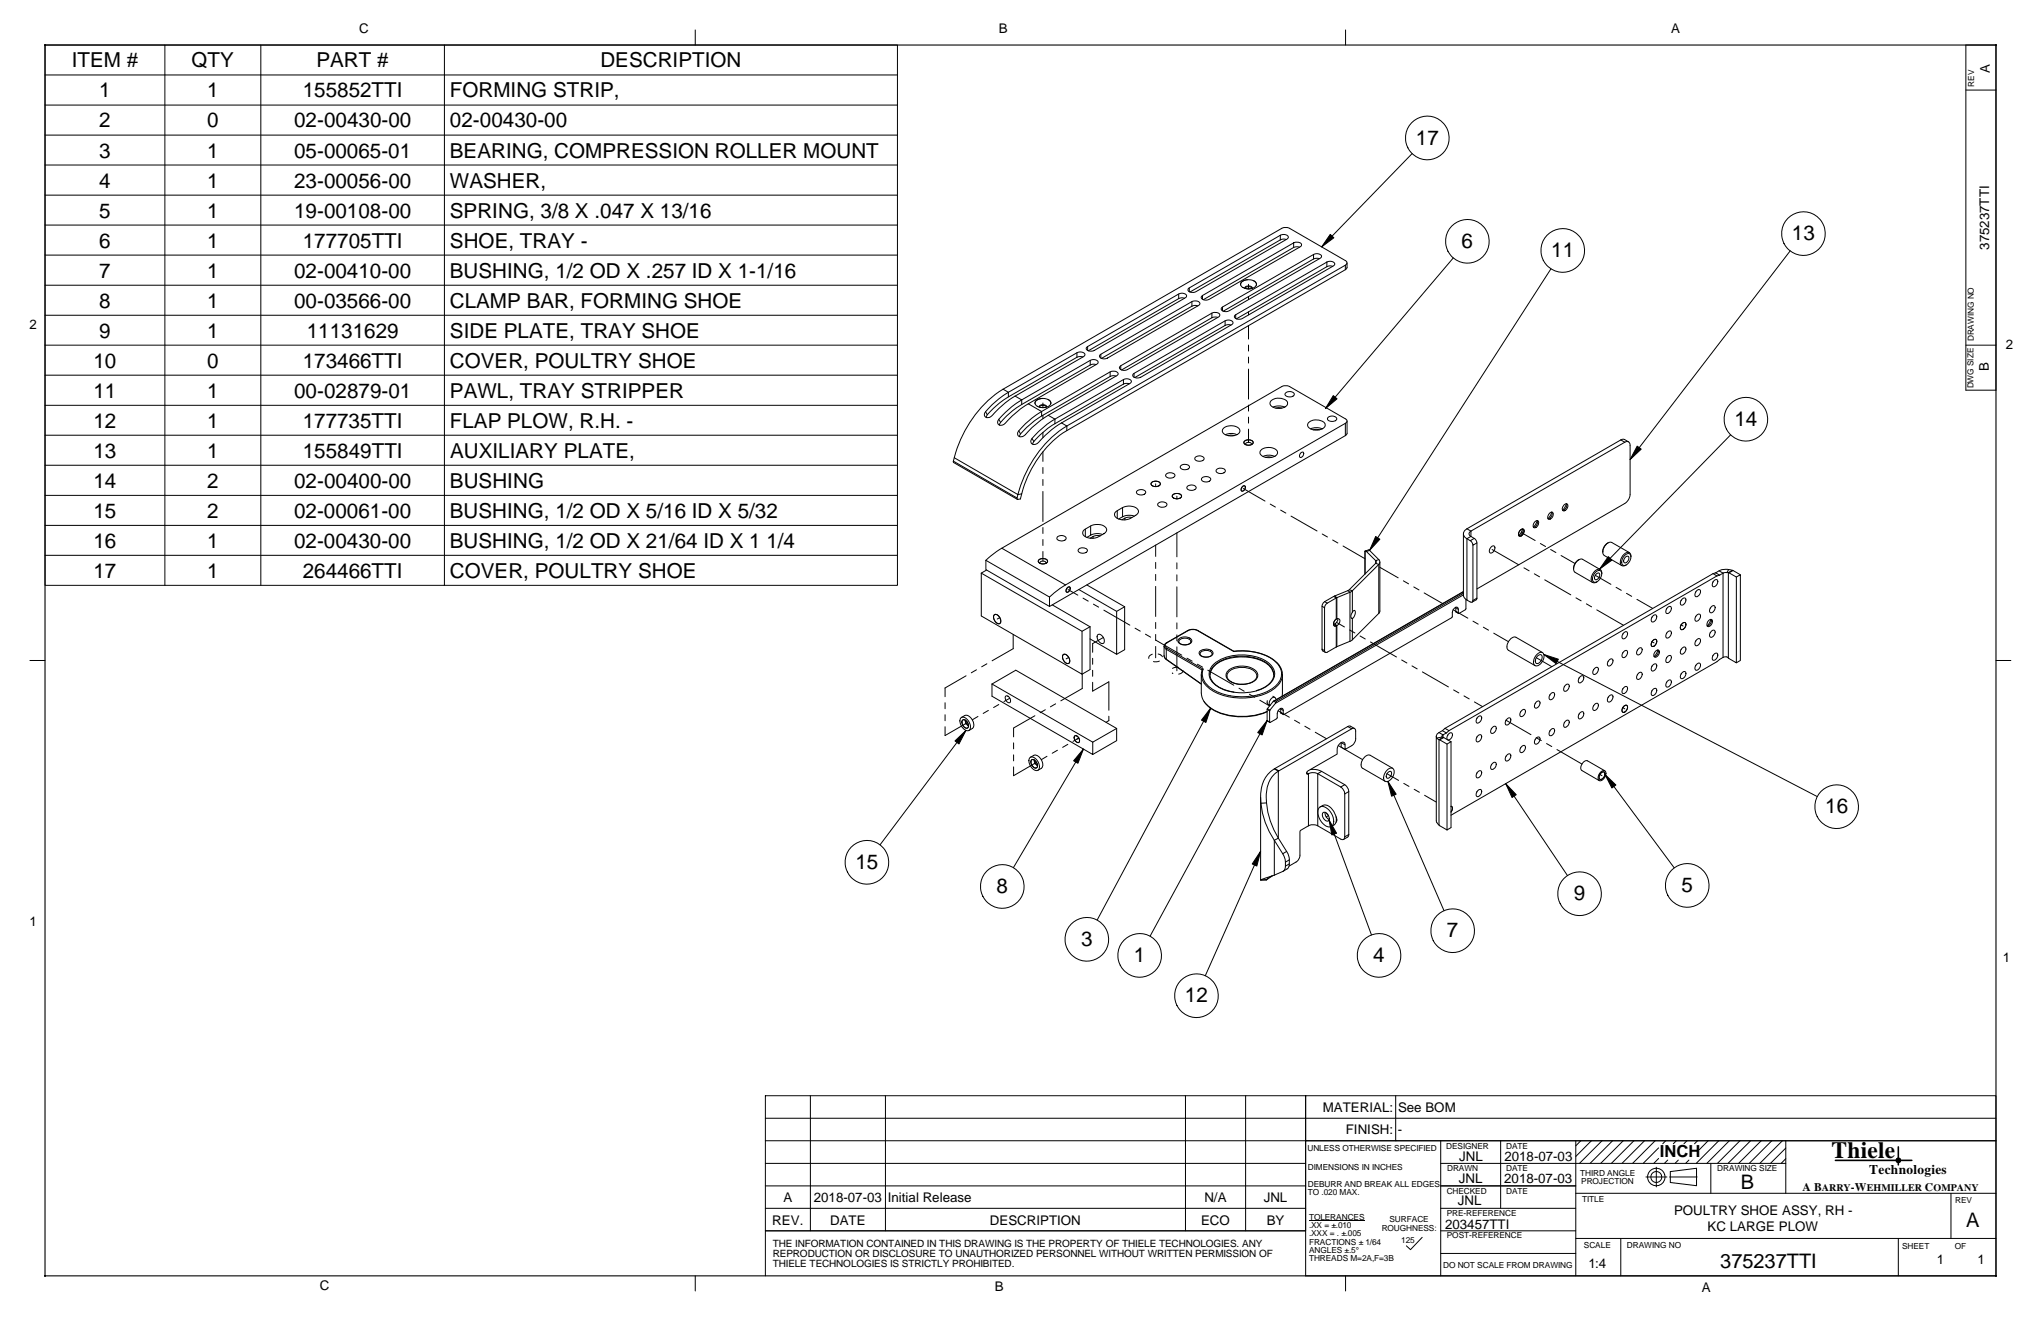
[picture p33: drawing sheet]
<svg xmlns="http://www.w3.org/2000/svg" width="432mm" height="279mm" viewBox="0 0 432 279" stroke-linecap="round" stroke-linejoin="round" font-family="sans-serif">
<defs><g id="words">
<text font-size="4.9" x="387.5" y="244.9">Thiele</text>
<g font-size="4.4">
<text x="15.2" y="14.3">ITEM #</text>
<text x="40.5" y="14.3">QTY</text>
<text x="66.9" y="14.3">PART #</text>
<text x="127" y="14.3">DESCRIPTION</text>
<text x="21" y="20.6">1</text>
<text x="43.8" y="20.6">1</text>
<text x="64" y="20.6">155852TTI</text>
<text x="95.2" y="20.6">FORMING STRIP,</text>
<text x="21" y="27">2</text>
<text x="43.8" y="27">0</text>
<text x="62.2" y="27">02-00430-00</text>
<text x="95.2" y="27">02-00430-00</text>
<text x="21" y="33.3">3</text>
<text x="43.8" y="33.3">1</text>
<text x="62.2" y="33.3">05-00065-01</text>
<text x="95.2" y="33.3">BEARING, COMPRESSION ROLLER MOUNT</text>
<text x="299.6" y="30.6">17</text>
<text x="21" y="39.7">4</text>
<text x="43.8" y="39.7">1</text>
<text x="62.2" y="39.7">23-00056-00</text>
<text x="95.2" y="39.7">WASHER,</text>
<text x="21" y="46">5</text>
<text x="43.8" y="46">1</text>
<text x="62.2" y="46">19-00108-00</text>
<text x="95.2" y="46">SPRING, 3/8 X .047 X 13/16</text>
<text x="21" y="52.4">6</text>
<text x="43.8" y="52.4">1</text>
<text x="64" y="52.4">177705TTI</text>
<text x="95.2" y="52.4">SHOE, TRAY -</text>
<text x="309.2" y="52.5">6</text>
<text x="379.1" y="50.8">13</text>
<text x="21" y="58.7">7</text>
<text x="43.8" y="58.7">1</text>
<text x="62.2" y="58.7">02-00410-00</text>
<text x="95.2" y="58.7">BUSHING, 1/2 OD X .257 ID X 1-1/16</text>
<text x="328.2" y="54.4">11</text>
<text x="21" y="65.1">8</text>
<text x="43.8" y="65.1">1</text>
<text x="62.2" y="65.1">00-03566-00</text>
<text x="95.2" y="65.1">CLAMP BAR, FORMING SHOE</text>
<text x="21" y="71.4">9</text>
<text x="43.8" y="71.4">1</text>
<text x="64.9" y="71.4">11131629</text>
<text x="95.2" y="71.4">SIDE PLATE, TRAY SHOE</text>
<text x="19.8" y="77.8">10</text>
<text x="43.8" y="77.8">0</text>
<text x="64" y="77.8">173466TTI</text>
<text x="95.2" y="77.8">COVER, POULTRY SHOE</text>
<text x="19.8" y="84.1">11</text>
<text x="43.8" y="84.1">1</text>
<text x="62.2" y="84.1">00-02879-01</text>
<text x="95.2" y="84.1">PAWL, TRAY STRIPPER</text>
<text x="19.8" y="90.5">12</text>
<text x="43.8" y="90.5">1</text>
<text x="64" y="90.5">177735TTI</text>
<text x="95.2" y="90.5">FLAP PLOW, R.H. -</text>
<text x="366.9" y="90.1">14</text>
<text x="19.8" y="96.8">13</text>
<text x="43.8" y="96.8">1</text>
<text x="64" y="96.8">155849TTI</text>
<text x="95.2" y="96.8">AUXILIARY PLATE,</text>
<text x="19.8" y="103.2">14</text>
<text x="43.8" y="103.2">2</text>
<text x="62.2" y="103.2">02-00400-00</text>
<text x="95.2" y="103.2">BUSHING</text>
<text x="19.8" y="109.5">15</text>
<text x="43.8" y="109.5">2</text>
<text x="62.2" y="109.5">02-00061-00</text>
<text x="95.2" y="109.5">BUSHING, 1/2 OD X 5/16 ID X 5/32</text>
<text x="19.8" y="115.9">16</text>
<text x="43.8" y="115.9">1</text>
<text x="62.2" y="115.9">02-00430-00</text>
<text x="95.2" y="115.9">BUSHING, 1/2 OD X 21/64 ID X 1 1/4</text>
<text x="19.8" y="122.2">17</text>
<text x="43.8" y="122.2">1</text>
<text x="64" y="122.2">264466TTI</text>
<text x="95.2" y="122.2">COVER, POULTRY SHOE</text>
<text x="386.1" y="172">16</text>
<text x="181" y="183.8">15</text>
<text x="210.8" y="188.9">8</text>
<text x="333" y="190.4">9</text>
<text x="355.7" y="188.7">5</text>
<text x="228.7" y="200.1">3</text>
<text x="239.9" y="203.5">1</text>
<text x="290.5" y="203.5">4</text>
<text x="306.1" y="198.3">7</text>
<text x="250.7" y="212">12</text>
</g>
<g font-size="4.2">
<text x="368.3" y="251.6">B</text>
<text x="415.9" y="259.5">A</text>
<text x="363.9" y="268.2">375237TTI</text>
</g>
<text font-size="3.5" x="351.2" y="244.8">INCH</text>
<g font-size="2.8">
<text x="76" y="6.9">C</text>
<text x="211.3" y="7">B</text>
<text x="353.6" y="6.9">A</text>
<text x="420.9" y="15.4" transform="rotate(-90 420.9 15.4)">A</text>
<text x="420.8" y="52.9" transform="rotate(-90 420.8 52.9)">375237TTI</text>
<text x="6.2" y="69.5">2</text>
<text x="424.4" y="73.8">2</text>
<text x="420.7" y="78.5" transform="rotate(-90 420.7 78.5)">B</text>
<text x="6.2" y="195.9">1</text>
<text x="423.8" y="203.6">1</text>
<text x="279.9" y="235.2">MATERIAL: See BOM</text>
<text x="284.7" y="239.9">FINISH: -</text>
<text x="308.7" y="245.6">JNL</text>
<text x="318.3" y="245.5">2018-07-03</text>
<text x="308.6" y="250.3">JNL</text>
<text x="318.2" y="250.3">2018-07-03</text>
<text x="395.5" y="248.3">Technologies</text>
<text x="165.7" y="254.2">A</text>
<text x="172.2" y="254.2">2018-07-03 Initial Release</text>
<text x="254.8" y="254.2">N/A</text>
<text x="267.4" y="254.2">JNL</text>
<text x="308.4" y="255">JNL</text>
<text x="354.2" y="257">POULTRY SHOE ASSY, RH -</text>
<text x="163.4" y="259">REV.</text>
<text x="175.6" y="259">DATE</text>
<text x="209.4" y="259">DESCRIPTION</text>
<text x="254.1" y="259">ECO</text>
<text x="268" y="259">BY</text>
<text x="305.7" y="259.9">203457TTI</text>
<text x="361.3" y="260.4">KC LARGE PLOW</text>
<text x="336" y="268.1">1:4</text>
<text x="409.8" y="267.4">1</text>
<text x="418.3" y="267.4">1</text>
<text x="67.7" y="272.9">C</text>
<text x="210.5" y="273">B</text>
<text x="360" y="273.3">A</text>
</g>
<g font-size="2.5">
<text x="381.3" y="251.9">A B</text>
<text x="391.6" y="251.9">-W</text>
<text x="407.2" y="251.9">C</text>
</g>
<g font-size="2.1">
<text x="385.5" y="251.9">ARRY</text>
<text x="395" y="251.9">EHMILLER</text>
<text x="409.1" y="251.9">OMPANY</text>
<text x="163.5" y="263.8">THE INFORMATION CONTAINED IN THIS DRAWING IS THE PROPERTY OF THIELE TECHNOLOGIES. ANY</text>
<text x="163.5" y="265.9">REPRODUCTION OR DISCLOSURE TO UNAUTHORIZED PERSONNEL WITHOUT WRITTEN PERMISSION OF</text>
<text x="163.5" y="268">THIELE TECHNOLOGIES IS STRICTLY PROHIBITED.</text>
</g>
<g font-size="1.8">
<text x="417.6" y="18.3" transform="rotate(-90 417.6 18.3)">REV</text>
<text x="417.6" y="72.2" transform="rotate(-90 417.6 72.2)">DRAWING NO</text>
<text x="417.5" y="82.2" transform="rotate(-90 417.5 82.2)">DWG SIZE</text>
<text x="276.6" y="243.4">UNLESS OTHERWISE SPECIFIED</text>
<text x="306" y="243">DESIGNER</text>
<text x="318.6" y="243">DATE</text>
<text x="276.7" y="247.5">DIMENSIONS IN INCHES</text>
<text x="276.7" y="251">DEBURR AND BREAK ALL EDGES</text>
<text x="306.2" y="247.6">DRAWN</text>
<text x="318.6" y="247.8">DATE</text>
<text x="334.3" y="248.7">THIRD ANGLE</text>
<text x="334.5" y="250.4">PROJECTION</text>
<text x="363.3" y="247.7">DRAWING SIZE</text>
<text x="276.7" y="252.8">TO .020 MAX.</text>
<text x="276.9" y="258">TOLERANCES</text>
<text x="306.1" y="252.5">CHECKED</text>
<text x="306.1" y="257.3">PRE-REFERENCE</text>
<text x="318.6" y="252.5">DATE</text>
<text x="334.7" y="254.2">TITLE</text>
<text x="413.6" y="254.4">REV</text>
<text x="276.9" y="263.3">FRACTIONS ± 1/64</text>
<text x="276.9" y="259.8">.XX = ±.010</text>
<text x="276.9" y="261.5">.XXX = . ±.005</text>
<text x="292.3" y="260.3">ROUGHNESS:</text>
<text x="294" y="258.5">SURFACE</text>
<text x="296.4" y="262.9">125</text>
<text x="306.1" y="261.9">POST-REFERENCE</text>
<text x="335.1" y="263.9">SCALE</text>
<text x="344.2" y="264">DRAWING NO</text>
<text x="276.9" y="265">ANGLES ±.5°</text>
<text x="276.9" y="266.8">THREADS M=2A,F=3B</text>
<text x="305.3" y="268.3">DO NOT SCALE FROM DRAWING</text>
<text x="402.4" y="264.2">SHEET</text>
<text x="413.5" y="264.2">OF</text>
</g>
</g></defs>
<g fill="none" stroke="#000" stroke-width=".21">
<path d="M9.5 9.5h.1M9.5 9.5l.1 .1M9.5 9.5v.1M9.5 15.9h180.4M9.5 9.5h180.4v114.3h-180.4zM9.6 9.5l-.2 .1M34.9 9.5v114.3M55.2 9.5v114.3M94 9.5v114.3M147.1 6.3v3.2M284.7 6.3v3.2M415.9 19h6.4"/>
<path d="M422.2 9.5l.2 .1M422.3 9.5v73h-6.4v-73h6.5M422.3 9.5l-.1 .1M9.5 22.2h180.4M9.5 28.6h180.4M9.5 34.9h180.4M298.7 32.5l-19.1 19.7M9.5 41.3h180.4M9.5 47.6h180.4M9.5 54h180.4M262.8 59.6a2.25 2.25 0 0 1 3 .3 1.36 1.36 0 0 1-1.8 1.2l-.8-.1-.5-.4a.68 .68 0 0 1 .1-1zM264 59.2a1.22 1.22 0 0 0-1.5 1.1"/>
<path d="M265.2 59.4l.2 .1a.68 .68 0 0 1 .3 .9M270.9 49.8v.9M270.9 50.7l-19.1 11.1M272.1 50.7l-.7-.1-.5 .1M273.7 51.4v.9M273.7 52.3l-19.1 11.1M274.9 52.3l-.7-.1-.5 .1M277.9 53.8v1M277.9 54.8l-19.1 11M279.1 54.7l-.7-.1-.5 .2M280.7 55.4v1M280.7 56.4l-19.1 11"/>
<path d="M282 56.3l-.8-.1-.5 .2M284.6 56.1v.9M284.6 56.1l-58.9 34M284.6 57l-58.9 34.1M284.6 56.1l.4-.4-.2-.5-12-6.9-.8-.2-.7 .1-59.1 34.1M285 55.6v1l-.4 .4M307.5 54.5l-27.1 31.9M328.1 56.9l-38.3 59.5M378.7 53.1l-33.8 44.1M9.5 73h180.4M9.5 60.3h180.4M9.5 66.7h180.4"/>
<path d="M9.5 79.4h180.4M227.8 74.6v1M227.8 75.6l-14.5 8.3M229.1 75.5l-.7-.1-.6 .2M229.9 73.4l19.5-11.2a1.08 1.08 0 0 1 1.6 .5l-.2 .3-19.3 11.1a1.09 1.09 0 0 1-1.7-.5zM230.1 73.3v.8M230.7 76.2v1M230.7 77.2l-14.5 8.4M231.9 77.1l-.7-.1-.5 .2M232.7 75.1l19.5-11.3a1.09 1.09 0 0 1 1.7 .5l-.3 .3-19.3 11.1a1.08 1.08 0 0 1-1.7-.5zM232.9 74.9v.8M234.9 78.7v.9"/>
<path d="M234.9 79.6l-14.5 8.4M236.1 79.6l-.7-.1-.5 .1M236.9 77.5l19.5-11.3a1.39 1.39 0 0 1 1.7 .3l-.3 .6-19.3 11.1a1.1 1.1 0 0 1-1.7-.5zM237.1 77.4v.8M239.7 79.1l19.5-11.2a1.08 1.08 0 0 1 1.7 .4l-.3 .4-19.3 11.1a1.1 1.1 0 0 1-1.7-.5zM239.9 79v.8M249.4 62.2v1M249.4 63.2l-19.1 11M250.6 63.1l-.7-.1-.5 .2M251.4 61l19.5-11.2a1.1 1.1 0 0 1 1.7 .4l-.3 .4-19.3 11.1a1.39 1.39 0 0 1-1.7-.3zM251.6 60.9v.8M252.2 63.8v1"/>
<path d="M252.2 64.8l-19.2 11M253.4 64.7l-.7-.1-.5 .2M254.2 62.7l19.5-11.3a1.39 1.39 0 0 1 1.7 .3l-.3 .5-19.3 11.1a1.1 1.1 0 0 1-1.7-.5zM254.4 62.5v.8M256.4 66.2v1M256.4 67.2l-19.1 11.1M257.6 67.1h-.7l-.5 .1M258.4 65.1l19.5-11.3a1.1 1.1 0 0 1 1.7 .5l-.3 .3-19.3 11.1a1.08 1.08 0 0 1-1.6-.4zM258.6 64.9v.8M259.2 67.9v.9M259.2 68.8l-19.1 11.1M260.4 68.7h-.7l-.5 .1"/>
<path d="M261.3 66.7l19.4-11.3a1.08 1.08 0 0 1 1.7 .5l-.3 .3-19.3 11.2a1.07 1.07 0 0 1-1.6-.5zM261.4 66.6v.8M263.5 61h1.2M264.1 60.1v1M264.1 62.7v.7M264.1 66v.6M264.1 68.9v2.8M264.1 73v1.3M264.1 75.5v1.3M264.1 78.1v6.3M264.9 61a1.09 1.09 0 0 0-1.6 0 .91 .91 0 0 1 .8-.5 .91 .91 0 0 1 .9 .5M415.9 73h6.4"/>
<path d="M9.5 85.7h180.4M9.5 92.1h180.4M9.5 98.4h180.4M201.7 97.5l.1 .3 13.4 7.8M201.7 97.5l13.5 7.8M201.9 96.8l-.2 .7M208.5 87.1l.4 .6-.2 .6M211.3 88.7l.4 .6-.2 .6M212.2 82.3a24.4 24.4 0 0 0-10.3 14.5l13.4 7.8a24.6 24.6 0 0 1 10.4-14.5M212.2 82.3l1.1 .7M213.3 83a18.2 18.2 0 0 0-5 4.4v.5a.9 .9 0 0 0 .8 .5 .9 .9 0 0 0 .8-.5 20.1 20.1 0 0 1 4.9-4.1M213.3 83l14.5-8.4a1.1 1.1 0 0 1 1.7 .5l-.2 .3-14.5 8.4"/>
<path d="M213.3 83v.9a18.6 18.6 0 0 0-4.4 3.8M214.8 83.8l1.4 .8M215.5 91.1l.4 .7-.2 .6M216.2 84.6a16.4 16.4 0 0 0-5.1 4.6 .75 .75 0 0 0 .4 .8 .75 .75 0 0 0 .9-.2l.3-.3a20 20 0 0 1 4.9-4.1M216.2 84.6l14.5-8.4a1.08 1.08 0 0 1 1.6 .5l-.2 .3-14.5 8.4M216.2 84.6v1a17 17 0 0 0-4.5 3.7M217.6 85.4l2.8 1.6M218.3 92.7l.4 .7-.2 .6M219.1 84.9a2.21 2.21 0 0 1 3.2 .1 1.34 1.34 0 0 1-1.8 1.2l-.7-.1-.6-.4a.65 .65 0 0 1-.1-.8zM219.8 86.1a.92 .92 0 0 1 1.7 0 1.11 1.11 0 0 0-1.6 0M220 86.1h1.2M220.4 87a17.9 17.9 0 0 0-5.1 4.4v.5a.9 .9 0 0 0 .8 .5 .9 .9 0 0 0 .8-.5 19.3 19.3 0 0 1 4.9-4.1"/>
<path d="M220.4 87l14.5-8.3a1.1 1.1 0 0 1 1.7 .4l-.3 .4-14.5 8.3M220.4 87v1a18.5 18.5 0 0 0-4.5 3.8M220.5 84.3a1.18 1.18 0 0 0-1.5 1.1M220.6 85.2v1M220.6 87.8v.8M220.6 91.4v1.2M220.6 95.5v2.1M220.6 98.9v1.2M221.7 84.5l.2 .1a.65 .65 0 0 1 .3 .9M221.8 87.8l1.4 .8M223.2 88.6a16.4 16.4 0 0 0-5.1 4.6 .78 .78 0 0 0 .4 .8 .78 .78 0 0 0 .9-.2l.3-.2a20.1 20.1 0 0 1 4.9-4.1M223.2 88.6v1a17.7 17.7 0 0 0-4.5 3.8"/>
<path d="M223.2 88.6l14.5-8.3a1.08 1.08 0 0 1 1.7 .5l-.3 .3-14.5 8.4M224.6 89.5l1.1 .6M225.7 91.1a22.5 22.5 0 0 0-9.5 13.4l-.9 .1-.1 .7M225.7 90.1v1M237.7 80.3v.9M237.7 81.2l-14.5 8.4M238.9 81.2l-.7-.1-.5 .1M249.9 98.4l.4-.2a.79 .79 0 0 1 .9 0 .79 .79 0 0 1 .3 .8 1.2 1.2 0 0 1-1.8-.2zM253 96.6a1.26 1.26 0 0 1 1.7 .3 1.08 1.08 0 0 1-.9 .7 1.08 1.08 0 0 1-1-.6zM257.5 99.3l.4-.3a.79 .79 0 0 1 .9 0 .79 .79 0 0 1 .3 .9 1.22 1.22 0 0 1-1.8-.3zM258.8 90.7a2.54 2.54 0 0 1 3.5 .1 1.05 1.05 0 0 1-1.2 1.3 1.99 1.99 0 0 1-2.5-1zM259.2 91.9l1.5-.2 1 .2"/>
<path d="M259.8 92.1l.5-.1 .8 .1M263.2 93.4l.6-.4a.79 .79 0 0 1 .9 .1 .79 .79 0 0 1 .3 .8 1.22 1.22 0 0 1-1.9-.3zM263.2 93.4a1.26 1.26 0 0 1 1.9 .2 1.09 1.09 0 0 1-1 .6 1.09 1.09 0 0 1-.9-.7zM263.5 94a.62 .62 0 0 1 .6-.4 .62 .62 0 0 1 .7 .4M264.1 85.7v1.3M264.1 88.2v1.3M264.1 90.8v2.8M266.7 95.2a2.54 2.54 0 0 1 3.5 .2 1.05 1.05 0 0 1-1.1 1.3 1.96 1.96 0 0 1-2.5-1zM267.2 96.5l1.4-.2 1 .2M267.8 96.7l.5-.1 .8 .1M268.9 84.8a2.62 2.62 0 0 1 3.3 0l.2 .4a1.64 1.64 0 0 1-2 1.2 1.33 1.33 0 0 1-1.7-1.4zM269.3 86.1l1.5-.2 1 .2"/>
<path d="M269.9 86.3l.5-.1 .8 .1M271.9 83.2a1.1 1.1 0 0 1 1.9 .3 1.2 1.2 0 0 1-2-.1zM275.2 95.8l.3-.2a.59 .59 0 0 1 .2 .8 .59 .59 0 0 1-.7 .2v-.4zM276.8 89.4a2.61 2.61 0 0 1 3.4 0l.2 .4a1.63 1.63 0 0 1-2 1.2 1.33 1.33 0 0 1-1.7-1.4zM277.3 90.7l1.4-.2 1 .2M277.9 90.9l.5-.1 .7 .1M281 88.2a1.13 1.13 0 0 1 1.8 .5 1.19 1.19 0 0 1-2-.2zM284.6 89.5a.49 .49 0 0 0 .4-.4 .49 .49 0 0 0-.4-.5l-11.8-6.8-.8-.2-.7 .1-59.4 34.3M284.6 89.5l-59.2 34.2M284.6 89.5v2.6M284.6 92.1l-62.6 36.2M285 89v2.7l-.4 .4"/>
<path d="M342.9 93l-32.6 18.8M342.9 93l.8 .5M342.9 93l.6-.1 1 .6M343.7 93.5a.68 .68 0 0 1 .8 0 .68 .68 0 0 1 .4 .7v10.4l-.3 .9-.6 .8-31.5 18.3M343.7 93.5l-32.5 18.8M366.1 92l-27.7 28.4M9.5 104.8h180.4M9.5 111.1h180.4M9.5 117.5h180.4M208.6 118.5v2l13.4 7.8M208.6 118.5l1.6-1.4 1.7-1.1 13.5 7.7M208.6 118.5l13.4 7.8"/>
<path d="M216.2 104.5l-.3 1-.6 .1-.1-.3M219.7 118.5a1.27 1.27 0 0 1 1.9 .1 1.1 1.1 0 0 1-.9 .7 1.1 1.1 0 0 1-1.1-.6zM219.7 118.5a1.26 1.26 0 0 1 1.9 .2 1.09 1.09 0 0 1-1 .6 1.09 1.09 0 0 1-.9-.7zM220 119.2a.61 .61 0 0 1 .7-.5 .61 .61 0 0 1 .6 .5M220.6 101.4v1.3M220.6 103.9v6.4M220.6 111.6v1.2M220.6 114.1v1.3M220.6 116.6v2.1M223.8 113.5a1.26 1.26 0 0 1 1.8 .3 1.07 1.07 0 0 1-1 .7 1.07 1.07 0 0 1-1-.6zM228.3 116.1l.4-.2a1.43 1.43 0 0 1 1.3 .3 .87 .87 0 0 1-1.3 .8l-.3-.1a.43 .43 0 0 1-.3-.4 .43 .43 0 0 1 .2-.4zM229.3 112.1l.3-.2a3.6 3.6 0 0 1 4-.6 .86 .86 0 0 1 .5 .8 .86 .86 0 0 1-.5 .8 3.5 3.5 0 0 1-4 .6 .84 .84 0 0 1-.3-1.4z"/>
<path d="M229.6 111.9v1.6M230.7 113.2l-.8 .5M230.7 111.3v1.9l1.3-.3 1.2 .2M231.2 113.5l-.6 .3M231.2 113.5v.4M232.7 113.3h-.9l-.6 .2M236.1 108.2l.3-.2a3.5 3.5 0 0 1 3.9-.6 .86 .86 0 0 1 .6 .8 .86 .86 0 0 1-.6 .8 3.7 3.7 0 0 1-3.6 .8l-.3-.2a.84 .84 0 0 1-.3-1.4zM236.4 108v1.6M237.5 109.3l-.8 .5M237.5 107.4v1.9l1.2-.3 1.3 .2M238 109.6l-.6 .3M238 109.6v.4"/>
<path d="M239.5 109.5l-.6-.1-.9 .2M240.5 103.9a1.27 1.27 0 0 1 1.9 .2 1.1 1.1 0 0 1-1 .6 1.1 1.1 0 0 1-1-.6zM243.6 102.1a1.26 1.26 0 0 1 1.9 .2 1.09 1.09 0 0 1-1 .6 1.09 1.09 0 0 1-1-.6zM243.7 102a1.3 1.3 0 0 1 1.8 .3 1.1 1.1 0 0 1-1 .6 1.1 1.1 0 0 1-1-.6zM244.5 102.3v.6M244.5 115.3v2.4M244.5 119v1.2M245.1 106.4l.5-.2a.79 .79 0 0 1 .8 0 .79 .79 0 0 1 .4 .8 1.19 1.19 0 0 1-1.9-.3zM246.8 100.2l.5-.2a1.4 1.4 0 0 1 1.2 .4 .78 .78 0 0 1-1 .7l-.6-.1a.43 .43 0 0 1-.3-.3 .43 .43 0 0 1 .2-.5zM248.1 104.7a1.26 1.26 0 0 1 1.9 .2 1.11 1.11 0 0 1-2 0zM248.2 104.6a1.25 1.25 0 0 1 1.8 .3 1.09 1.09 0 0 1-1 .6 1.09 1.09 0 0 1-1-.6zM249 104.9v.6"/>
<path d="M249 112.7v5.1M249 119v1.3M251.3 102.8a1.14 1.14 0 0 1 1.7 .5 1.18 1.18 0 0 1-1.9-.2zM254.4 101a1.3 1.3 0 0 1 1.8 .3 1.1 1.1 0 0 1-1 .7 1.1 1.1 0 0 1-1-.7zM262.8 102.9l.4-.2a.59 .59 0 0 1 .2 .8 .59 .59 0 0 1-.8 .3v-.4zM262.8 102.9l.4-.2a.63 .63 0 0 1 .2 .8 .63 .63 0 0 1-.7 .4l-.1-.5zM263 103.3l4.6 2.7M268.7 106.6l1.1 .7M270.9 107.9l1.1 .6M273.1 109.2l5.5 3.1M279.7 112.9l1.1 .7M281.9 114.2l1.1 .7"/>
<path d="M284.1 115.5l4.7 2.7M288.8 116.6v4.8M288.8 116.6h.1M288.8 116.6h.3M289.1 116.6l1.9 2v.5M289.8 116.4l-.3-.1-.7 .2M289.8 116.4l-.7 .2M289.8 116.4l1.9 2M291 119.1l-5.5 5.6M291 119.1l.7 .3M291.7 119.4l-5.6 5.5M291.7 118.4a.68 .68 0 0 1 0 1"/>
<path d="M291.7 119.4v10.3M291.7 118.4l-.7 .2 .2 .3-.2 .2M291.9 118.9v10.3l-.2 .5M291.9 120l3.9 2.2M309.6 112.9v13a1.29 1.29 0 0 0 .7 1M310.3 111.8a1.11 1.11 0 0 0-.7 1.1 1.11 1.11 0 0 0 .7 1M310.3 111.8l.9 .5M310.3 113.9l.7 .5M310.3 113.9v13M311 114.4l.9-.5 .3 .3 .3 .6-.9 .5-.2-.7zM311.2 112.3v1.2M311.2 113.5l.7 .4"/>
<path d="M311.2 112.3a.59 .59 0 0 0-.4 .6 .59 .59 0 0 0 .4 .6M311.2 113.5l-.9 .4M311.6 115.3v11.7M312.5 114.8v11.7M315.4 115.7l.4-.2a.51 .51 0 0 1 .5 .3 .51 .51 0 0 1-.2 .6l-.1 .2a.5 .5 0 0 1-.7 .4 .5 .5 0 0 1-.1-.8zM315.7 116.2l5.6 3.3M321.6 112.2a.5 .5 0 0 1 .7-.3 .5 .5 0 0 1 0 .8l-.4 .6a.37 .37 0 0 1-.5 .1 .37 .37 0 0 1-.1-.5zM321.6 112.2l.6-.3a.92 .92 0 0 1 .1 1 .92 .92 0 0 1-.8 .5l-.2-.5zM321.9 112.6l2.9 1.7M322.1 111.9l-.3 .8-.5 .6M322.2 111.9a1.13 1.13 0 0 1-.9 1.4M324.4 111.5l.5-.6 .3-.8a1.1 1.1 0 0 1-.8 1.4"/>
<path d="M324.7 110.4l.5-.3a.77 .77 0 0 1-.1 1.3l-.5 .2-.2-.2zM325.9 115l1.1 .6M327.7 108.6l.6-.3a.77 .77 0 0 1-.1 1.3 .47 .47 0 0 1-.7 .1l-.1-.3zM328.1 116.2l1.1 .7M328.3 108.3l-.4 .9-.4 .5M328.3 108.3a1.11 1.11 0 0 1-.8 1.4M330.3 117.5l2.9 1.7M331 106.7l.2-.1a.48 .48 0 0 1 .5 .2 .48 .48 0 0 1-.1 .6l-.5 .6-.3 .1a.87 .87 0 0 1 .2-1.4zM331.4 106.5l-.4 .9-.4 .5M331.4 106.5a1.08 1.08 0 0 1-.8 1.4M334 118.4a2.17 2.17 0 0 0-1.1 1.9M339.1 116.8l.3 .7 3.7 2.1"/>
<path d="M339.1 116.8l.1-.8a1.59 1.59 0 0 1 1.8-1.3l3.7 2.2M340.2 114.8a2.06 2.06 0 0 0-1.1 2M343.8 117.9l.5-.3a.82 .82 0 0 1 .2 1 .82 .82 0 0 1-.9 .4l-.1-.3zM343.8 117.4a.7 .7 0 0 1 1-.3 .7 .7 0 0 1 .2 1 1.56 1.56 0 0 1-1.6 1.4 1.56 1.56 0 0 1 .4-2.1zM345 117.8a.73 .73 0 0 0-.3-.9 .73 .73 0 0 0-.9 .2 2.09 2.09 0 0 0-.8 2.4 .82 .82 0 0 0 1.1 0M6.3 139.7h3.2M207.6 121.2l21.3 12.3 1.7-.9M207.6 121.2v9.1l21.3 12.3v-9.1M208.7 120.6l-1.1 .6M210.3 130.1a1.04 1.04 0 0 1 1.4 1 .58 .58 0 0 1-.3 .8 .58 .58 0 0 1-.7-.3l-.5-.8zM211.5 130.6l-.5 .3M214.4 134.2v3l-4.5 2.6"/>
<path d="M222 126.3v2M222.6 127.9l8 4.7M224.9 138.5a1.04 1.04 0 0 1 1.4 1 .58 .58 0 0 1-.3 .9 .58 .58 0 0 1-.8-.4l-.4-.8zM225.4 123.7l-1.7 1.2-1.7 1.4M225.8 124.3l.3-.2a.59 .59 0 0 1 .2 .8 .59 .59 0 0 1-.7 .2v-.4zM225.8 124.3l.2-.2 .4 .2-.1 .6a.45 .45 0 0 1-.7 .2v-.4zM226 124.7l2 1.2M226.1 139l-.5 .4M228.2 124.7l8 4.6 1.7-1M229.1 126.5l1.1 .6M229.9 123.7l8 4.6M230.6 132.6v9l-1.7 1"/>
<path d="M231.2 139.2v1.3M231.3 127.8l1.1 .6M232.2 134.3a1.12 1.12 0 0 1 1.4 1.3 .55 .55 0 0 1-.4 .6 .55 .55 0 0 1-.6-.4l-.5-.8zM233.4 134.8l-2.2 1.3v1.9M233.5 129.1l5.5 3.1M236.2 129.3v9.1l-5.6-3.3M237.9 128.3v9.1l-1.7 1M240.1 132.9l1.1 .6M242.3 134.1l1.1 .7M243.8 138.4l-.3 .1a.67 .67 0 0 0-.5 .8M244.5 121.5v1.3M244.5 124v6.4"/>
<path d="M244.5 131.7v1.2M244.5 134.2v1.3M244.5 136.7v2.4M244.5 135.4l5.5 3.2M245 138.3l.6 .2 .3 .4M245.3 139.8l-1.3 .1M246.3 138.7l.1 .4 .4 .4M246.7 139.4l-.4-.6v-2.1l.4 .6 7.6 4.4M246.7 139.4l.1 .1M246.7 139.4l7.4 5.3M246.8 139.5l7.3 5.2M246.8 136h.1"/>
<path d="M246.8 136l-.4 .2-.1 .5M246.9 137.1l-.2 .2v2.1M246.9 137.1l7.6 4.4M246.9 136a.6 .6 0 0 0-.4 .5 .6 .6 0 0 0 .4 .6M249 121.6v1.3M249 124.1v6.4M249 131.7v1.3M249 134.3v1.3M249 136.8v5.1M249.4 135.1a1.86 1.86 0 0 1 2.8 .4 1.63 1.63 0 0 1-2.4 .7 .64 .64 0 0 1-.6-.4 .64 .64 0 0 1 .2-.7zM249.7 135.2a1.48 1.48 0 0 1 2.3 .5 1.61 1.61 0 0 1-2.6 0zM251.1 139.2l1.1 .6"/>
<path d="M251.3 133.4l1.2-.3 .9 .3M251.3 133.4l-4.5 2.6M251.3 133.4h.1M251.4 133.4l-4.5 2.6M251.4 133.4l1-.3 .9 .3M252 135.7h.1M253.3 133.4h.1M253.3 133.4l7.7 4.4M253.4 133.4l7.6 4.4M253.9 137.7a1.83 1.83 0 0 1 2.7 .4 1.72 1.72 0 0 1-2.9 .2v-.3zM254 137.9a1.53 1.53 0 0 1 2.5 .4 1.59 1.59 0 0 1-2.6 0zM261 137.8a12.1 12.1 0 0 1 8.5 1.9 3.4 3.4 0 0 1-.2 5.9 12.7 12.7 0 0 1-13.2-.1 3.4 3.4 0 0 1-1.6-4"/>
<path d="M261 137.8a12 12 0 0 1 8.9 2.1l.9 1M279.7 137.3l.5 .3M279.7 128.2v9.1M279.7 137.3l.1 .4 .6 .3M280.2 128.5v9.1M280.2 127.3l.6 .3M280.2 127.3l-.5 .8 .5 .4M280.8 127.6l-.4 .4-.2 .5M282.1 132.1h.1M282.2 126.2l-2 1.1M282.2 126.2l.5 .3M282.2 132.1l.5 .3"/>
<path d="M282.4 126l.4 .4M282.4 126l-.2 .2M282.4 132l-.2 .1M282.7 136.8l-2 1.2-.4-.1-.1-.3M282.7 126.5l-1.9 1.1M282.7 130.9a.85 .85 0 0 0-.6 .7 .85 .85 0 0 0 .4 .8h.2M282.7 126.5v4.4M282.7 132.4v4.4M282.7 131.6l1.7 1M282.8 126.4v4.5h.5a.98 .98 0 0 1-.5 1.4v4.5M282.8 130.9h-.1M282.8 126.4l-.1 .1"/>
<path d="M282.8 136.8h-.1M283 130.8l-.1 .7-.5 .5 .4 .3-.1 .1M285.2 124.9l.4 .4M285.2 124.9l-2.8 1.1M285.2 124.9l.3-.2 .6 .2M285.5 133.2l1.1 .7M285.6 125.3v10.3M285.6 125.3l-2.8 1.1M285.6 135.6l-2.8 1.2M285.9 130.7l.2 .1M286.1 135.3l-.5 .3M286.1 124.9l-.5 .4"/>
<path d="M286.1 129.5a.99 .99 0 0 0-.1 1.3h.1M286.1 129.5l.4-.4a1.22 1.22 0 0 1-.4 1.7M286.1 124.9v4.6M286.1 130.8v4.5M287.7 134.5l1.1 .6M289.9 135.8l5.5 3.2M291.7 129.7l-5.6 5.6M296.5 139.6l1.1 .6M296.9 122.9l1.1 .6M299.1 124.1l1.1 .7M301.3 125.4l3.9 2.3M307.4 129l3.1 1.7"/>
<path d="M308 128.4v.1M308 129.3l.6 .5M308 129.3l.5 .4M308 128.5v.8M308 128.5l.5 .4M308.5 128.9v.8M308.5 128.9l-.1-.4a.97 .97 0 0 0-1.1 1.1v.9l-.2 .1-35.5 20.5-.1-.1M309.3 125.3l.3 .2-39.6 22.8-.1 .3M309.4 125.2l-39.9 23.1M309.5 125.2l.1 .1M309.5 125.2l-39.7 23M309.6 125.8l-39.8 23"/>
<path d="M310.1 126.8v2l-1.4 1-.2-.1M310.3 126.9l1.1 .5 .2-.4M311.6 131.4l1.1 .6M312.5 126.5l-.9 .5M312.5 126.5l-.2 .4-.9 .5M313.8 132.7l1.1 .6M316 133.9l3.1 1.8M322.4 120.1l1.1 .6M324.6 121.4l1.1 .6M325 139.1l3.3 1.9M325.1 138.4l.3-.2a.76 .76 0 0 1 1-.1 .76 .76 0 0 1 .2 1 1.79 1.79 0 0 1-1.9 1.7 1.83 1.83 0 0 1 .4-2.4zM325.3 138.8a.57 .57 0 0 1 .8-.3 .57 .57 0 0 1 .1 .9l-.3 .5a.57 .57 0 0 1-.7 .5 .57 .57 0 0 1-.4-.8z"/>
<path d="M326.3 138l-5.6-3.2a1.94 1.94 0 0 0-1.9 2.3l.3 .4 5.7 3.3M326.6 138.4l57.9 30.1M326.8 122.6l5.5 3.2M332.9 120.3l.3 .7 3.8 2.2M332.9 120.3a1.93 1.93 0 0 1 1.9-2l3.7 2.2M333.4 126.4l1.1 .7M335.6 127.7l1.1 .7M337.5 121.7l3.3 1.9M337.6 121.5l.6-.3a.84 .84 0 0 1 .1 .9 .84 .84 0 0 1-.8 .5l-.1-.6zM337.6 121a.69 .69 0 0 1 1-.3 .69 .69 0 0 1 .2 .9 1.56 1.56 0 0 1-1.6 1.5 1.53 1.53 0 0 1 .4-2.1zM337.8 129l5.7 3.2M338.9 121.3a.8 .8 0 0 0-.5-.9 .8 .8 0 0 0-1 .4 1.65 1.65 0 0 0-.4 2.4l.3 .1 .6-.3"/>
<path d="M340.3 139.8l-.1 .1M340.4 139.6l.2-.2a.37 .37 0 0 1 .4 0 .37 .37 0 0 1 .2 .4 .85 .85 0 0 1-1.1 .9v-.6zM341.9 124.2l1.1 .7M343.3 138v.1M343.3 134.1v.1M343.5 133.9l.4-.3a.52 .52 0 0 1 .5 .3 .52 .52 0 0 1-.2 .6l-.1 .2a.49 .49 0 0 1-.7 .4 .49 .49 0 0 1-.2-.8zM343.5 137.8l.6-.2a.92 .92 0 0 1 .1 .9 .92 .92 0 0 1-.9 .6l-.1-.5zM344.1 125.5l1.1 .6M346.3 126.8l3.3 1.9M346.4 137.5v.1M346.7 137.1l.3-.1 .3 .1a1 1 0 0 1-.9 1.4l-.2-.5zM349.5 135.8l.4 .2"/>
<path d="M349.5 130.5v.1M349.6 135.5l.2-.1a.39 .39 0 0 1 .4-.2 .39 .39 0 0 1 .3 .4 .92 .92 0 0 1-1.1 1.1l-.1-.4zM349.7 130.3a.5 .5 0 0 1 .7-.1 .5 .5 0 0 1 0 .7l-.2 .3a.49 .49 0 0 1-.7 .3 .49 .49 0 0 1-.1-.7zM349.7 135.5l.2-.2a.38 .38 0 0 1 .4-.1 .38 .38 0 0 1 .2 .4 .86 .86 0 0 1-1.1 1l-.1-.4zM350.2 137.8l.2-.2a.37 .37 0 0 1 .5-.1 .37 .37 0 0 1 .2 .4 .85 .85 0 0 1-1.2 1v-.7zM350.7 137.5l-.2 .6-.6 .8M350.8 137.5a1.1 1.1 0 0 1-.8 1.4M352.6 128.7v.1M352.6 139.1v.1M352.6 133.9v.1M352.8 138.9l.2-.2a.38 .38 0 0 1 .4-.1 .38 .38 0 0 1 .2 .4 .86 .86 0 0 1-1.1 1l-.1-.4zM352.8 128.5l.2-.1a.38 .38 0 0 1 .4-.1 .38 .38 0 0 1 .2 .4 .86 .86 0 0 1-1.1 .9l-.1-.4z"/>
<path d="M352.8 133.7l.2-.2a.38 .38 0 0 1 .4 0 .38 .38 0 0 1 .2 .4 .86 .86 0 0 1-1.1 .9l-.1-.4zM355.7 132.2l.4 .2M355.7 137.3l-.1 .1M355.7 126.9l-.1 .1M355.7 132.1l-.1 .1M355.8 132a.49 .49 0 0 1 .8-.3 .49 .49 0 0 1 0 .8l-.3 .4a.44 .44 0 0 1-.7 .2l-.1-.6zM355.9 137.1a.46 .46 0 0 1 .8 0 1.05 1.05 0 0 1-1 1.2l-.2-.5zM355.9 131.9a.46 .46 0 0 1 .8 0 1.05 1.05 0 0 1-1 1.3l-.2-.5zM355.9 126.7a.46 .46 0 0 1 .8 0 1.05 1.05 0 0 1-1 1.3l-.2-.5zM358.8 135.5l-.1 .1M358.8 125.2h-.1M358.8 130.3l-.1 .1"/>
<path d="M358.9 130.1l.2-.1a.37 .37 0 0 1 .6 .1 1.08 1.08 0 0 1-.9 1.3l-.2-.5zM358.9 135.3l.2-.1a.37 .37 0 0 1 .6 .1 1.08 1.08 0 0 1-.9 1.3l-.2-.6zM358.9 124.9l.2-.1a.37 .37 0 0 1 .6 .1l-.1 .7a.69 .69 0 0 1-1 .5v-.4zM361.5 131.3l.2-.2a.38 .38 0 0 1 .4-.1 .38 .38 0 0 1 .2 .4 .86 .86 0 0 1-1.1 1l-.1-.4zM361.9 128.6l-.1 .1M361.9 133.8h-.1M361.9 131l-.2 .7-.5 .7M362 131a1.11 1.11 0 0 1-.8 1.4M362 128.4l.2-.2a.37 .37 0 0 1 .5-.1 .37 .37 0 0 1 .2 .4 .85 .85 0 0 1-1.2 1v-.7zM362 133.5l.2-.1a.37 .37 0 0 1 .5-.1 .37 .37 0 0 1 .2 .4 .85 .85 0 0 1-1.2 1v-.7zM362.4 121.3l.8 .5M362.4 121.3l-56.7 32.8"/>
<path d="M362.4 138.6v.1M362.4 123.1h.1M362.6 138.4l.2-.2a.38 .38 0 0 1 .4 0 .38 .38 0 0 1 .2 .4 .86 .86 0 0 1-1.1 .9l-.1-.4zM362.6 122.9l.2-.2a.38 .38 0 0 1 .4-.1 .38 .38 0 0 1 .2 .4 .86 .86 0 0 1-1.1 1l-.1-.4zM363 121.2l.7-.5 .8 .5M363 121.2l.8 .4M363 121.2l-.6 .1M363.2 121.8l-56.6 32.7M363.8 121.6l-.6 .2M364.5 139l.7-.1 .5 .3M364.5 139l-1.3 1-56.2 32.4M364.5 121.2l-.7 .4"/>
<path d="M364.5 121.2v17.8M365.7 121.1v18.1M365.7 121.1l.1 .1M365.7 121.1l-1.2 .1M365.7 120.5l.8 .1M365.7 120.5l-1-.1-1 .3M365.7 120.5l-.4 .6M365.8 121.2l1.5 .8M366.5 120.6l.1 .1M366.5 120.6l-.8 .5M366.6 120.7l-.8 .5M366.6 120.7l1.6 .9"/>
<path d="M367.3 122v18.2l-1.6-1M367.3 122l.9-.4v18.1l-.9 .5M422.3 139.7h3.1M199.9 148.6v1.3M199.9 151.2v1.2M203.4 151.8a1.68 1.68 0 0 1 1.9 1.6 .81 .81 0 0 1-.4 1.1 .81 .81 0 0 1-1.1-.4 1.77 1.77 0 0 1-.4-2.3zM203.4 151.7l.7-.4a1.88 1.88 0 0 1 1.9 2.3l-.3 .5-.7 .4M203.6 152.3a1.05 1.05 0 0 1 1.3 1.3 .5 .5 0 0 1-.5 .5 .5 .5 0 0 1-.5-.4l-.4-.7zM204.2 152.3l.3 .8 .4 .4M204.2 153.1l.5-.3-4.8 2.8v-1.9M204.4 154.5l-18.2 24.2M204.4 142.9l-4.5 2.6v1.9"/>
<path d="M206.6 141.7l-1.1 .6M206.9 151.5l-1.2 .8M208.8 140.4l-1.1 .6M209.1 150.3l-1.1 .6M209.9 144.7l21.3 12.3M209.9 144.7v2.6l21.3 12.3v-2.6M209.9 144.7l5-2.9 21.3 12.3M211.3 149l-1.1 .6M212.7 147.3a.9 .9 0 0 1 .9 .3 .9 .9 0 0 1 .1 1 .97 .97 0 0 1-1-1.3zM213.6 147.7l-1.2 .7M214.4 154v1.9M214.4 157.1v1.3"/>
<path d="M214.4 159.7v1.2M218.9 151.4l-4.5 2.6M221.1 150.1l-1.1 .6M221.5 160l-1.2 .7M223.3 148.9l-1.1 .6M223.7 158.7l-1.1 .6M225.9 157.4l-1.1 .7M227.3 155.7a.9 .9 0 0 1 .9 .4 .9 .9 0 0 1 0 .9 .97 .97 0 0 1-.9-1.3zM227.4 155.7a.9 .9 0 0 1 .8 .4 .9 .9 0 0 1 0 1 .96 .96 0 0 1-.8-1.4zM227.8 156.3l.4-.2-1.2 .7M229 142.6v3l-4.6 2.6M229.2 158.4l-14.8 25.1"/>
<path d="M231.2 144.3v1.9l3.4-2v6M231.2 141.8v1.2M234.6 151.5v.9l-.6 .4M236.2 154.1l-5 2.9M236.2 154.1v2.6l-5 2.9M248 142.3l.1 .1M249.3 141.1l-1.2 .3M250.3 141.8l-.2 .4-.7 .4M253.3 140.5l1.1 .6M254.1 142.7v3.9a4.5 4.5 0 0 0 3.3 3.9 13.9 13.9 0 0 0 10.7 0M254.5 141.5l-.2 .2M254.8 148.4a9.1 9.1 0 0 0 7.4 3.2 12.6 12.6 0 0 0 5.9-1.1"/>
<path d="M255.5 141.8l5.5 3.1M256 142.7a3.9 3.9 0 0 1 3.1-3.2 10.9 10.9 0 0 1 8.7 .7 3.5 3.5 0 0 1 1.7 2.5M256.1 149.8l-24 44.8M256.5 144a6.6 6.6 0 0 0 4.5 2.4M256.8 140.5a10.2 10.2 0 0 1 11.4-.5 2.87 2.87 0 0 1 1.5 2.7 2.87 2.87 0 0 1-1.8 2.5 10.5 10.5 0 0 1-10.8-.3 2.7 2.7 0 0 1-.3-4.4zM259.8 141.8a4.8 4.8 0 0 1 6 .2 1.46 1.46 0 0 1-.9 2.3 4.5 4.5 0 0 1-5.4-.9 1.24 1.24 0 0 1 .3-1.6zM259.8 142.2a4.4 4.4 0 0 1 5.9 .1l.2 .6a1.85 1.85 0 0 1-1.7 1.6 4.1 4.1 0 0 1-4.5-1.1l-.1-.5zM262.1 145.6l1.1 .6M264.3 146.8l1.1 .7M266.5 148.1l2.1 1.2M268.1 152.4l-24.8 45.6M268.1 152.4l.5 .4"/>
<path d="M268.1 150.1v2.3M268.1 152.4v.1M268.1 149.9l.6 .3M268.1 149.9v.2l.5 .3M268.7 150.2l-.1 .2M269.2 143.8a5.4 5.4 0 0 1-3.4 2.3M269.2 143.9a2.89 2.89 0 0 0-1.7-4 10.2 10.2 0 0 0-10.3 .6 2.61 2.61 0 0 0-.7 3.6M269.3 147.3l.4 .2M269.5 148.3l-1.4 1.6M269.5 148.3l.4 .3M269.8 148.2l-.3 .1M269.8 148.2l.2 .1"/>
<path d="M269.8 148.8l-1.1 1.4M269.9 148.6l-.1 .2M270.1 147.9a.72 .72 0 0 0-.8-.4 .72 .72 0 0 0-.6 .6l-.2 .6 .2 .5-.6-.5v-.5M270.4 150.3l2.4 1.4M270.8 141a3.3 3.3 0 0 1-.8 4.3 12.4 12.4 0 0 1-11.1 1.8 6.5 6.5 0 0 1-4.6-3.4 2.9 2.9 0 0 1 0-2M270.9 149.8l.1 .1M271 150.7l.5 .4M271 149.9l.5 .3M271 150.7l.5 .3M271 149.9v.8M271.3 142.7v4.6M271.5 150.2v.8"/>
<path d="M271.5 150.2l-.2-.3a.97 .97 0 0 0-1.1 1.1v1l-1.6 .8v-2.4M273.9 152.3l1.1 .7M276.1 153.6l1.1 .6M278.3 154.9l2.3 1.4M283.1 157.7l5.2 3M284.6 157.5l-.9-.4v.9l.9 .5M285.1 153.7l-15.4 8.9M285.1 153.7l.9 .4M285.1 153.7l.5-.1 1 .5M286 154.1l-15.4 8.9M286 154.1a.51 .51 0 0 1 .6 0 .51 .51 0 0 1 .2 .5v1.9l-.4 .9-1.8 1.1v-1a.6 .6 0 0 0-.5-.6 .6 .6 0 0 0-.7 .5l-.2 .2a2.49 2.49 0 0 0-.3 1.9l-6.3 3.6a.33 .33 0 0 0-.2 .3 .33 .33 0 0 0 .2 .3l.2-.1M298.7 140.8l1.1 .7"/>
<path d="M300.9 142.1l5.5 3.2M303.9 155.7v17.9l.5 .9M304 156.1l.4 .3M304.4 154.9l.9 .5M304.4 154.9l-.1 .2a.79 .79 0 0 0-.3 1M304.4 156.4v18.1M304.4 156.4l.2 .1M304.6 156.5l1.5 .9v18.1M304.6 156.5l.8-.5 1.6 .9M305.1 155.9l.2 .1M305.1 155.9l-1.1 .2M305.2 154.5l-.8 .4"/>
<path d="M305.2 154.5l.8 .5M305.3 155.4v.6M305.3 155.4l-.2 .3v.2M305.3 156l-.9 .4M305.3 156h.1M305.7 154.1l-.5 .4M305.7 154.1l.9 .4M306 155l-.7 .4M306.3 155.4v.2M306.5 155.3l.5-.3a.85 .85 0 0 1 .1 1 .85 .85 0 0 1-.9 .4l-.1-.4zM306.6 154.5l-.6 .5M307 156.9l-.9 .5"/>
<path d="M307 156.9v18.1l-.9 .5M307.5 145.9l1.1 .7M309.7 147.2l1.1 .6M311.9 148.5l1.7 .9M312.5 151.9l-.1 .1M312.5 155.9l-.1 .1M312.6 151.7l.4-.3a.52 .52 0 0 1 .5 .4 .52 .52 0 0 1-.1 .5l-.2 .3a.5 .5 0 0 1-.7 .3 .5 .5 0 0 1-.1-.8zM312.6 155.7l.2-.2a.38 .38 0 0 1 .5-.1 .38 .38 0 0 1 .2 .4 .86 .86 0 0 1-1.1 1l-.1-.4zM315.6 154.1l-.1 .1M315.7 153.9a.46 .46 0 0 1 .8-.1v.5a.88 .88 0 0 1-1.1 .7v-.7zM318.6 152.3l5.3 3.1M318.6 159.9v.1"/>
<path d="M318.6 152.3v.1M318.8 159.7l.4-.3a.51 .51 0 0 1 .5 .4 .51 .51 0 0 1-.2 .6l-.1 .2a.5 .5 0 0 1-.7 .4 .5 .5 0 0 1-.2-.8zM318.8 152.1a.46 .46 0 0 1 .8-.1 1.05 1.05 0 0 1-1 1.3l-.1-.5zM321.7 158.1v.1M321.7 150.5v.1M321.9 157.9l.2-.1a.37 .37 0 0 1 .4-.1 .37 .37 0 0 1 .2 .4 .85 .85 0 0 1-1.1 .9v-.6zM321.9 150.3l.4-.2a.51 .51 0 0 1 .5 .3 .51 .51 0 0 1-.2 .6l-.1 .2a.5 .5 0 0 1-.8 .4 .5 .5 0 0 1-.1-.8zM324.8 148.7v.1M324.8 156.4h.1M325 148.5l.5-.2a.91 .91 0 0 1 .2 .9 .91 .91 0 0 1-.9 .6l-.2-.6zM325 156l1.1 .7M325.1 156l.6-.1a1.02 1.02 0 0 1-.9 1.5l-.2-.5z"/>
<path d="M327.2 157.3l1.1 .6M327.9 147h.1M327.9 154.6v.1M328.1 154.4l.5-.3a.85 .85 0 0 1 .1 1 .85 .85 0 0 1-.9 .4l-.1-.4zM328.2 146.6l.6-.1a1.02 1.02 0 0 1-.9 1.5l-.2-.5zM329.4 158.5l5.3 3.1M331 152.8l-.1 .1M331 145.2l-.1 .1M331.2 152.6a.46 .46 0 0 1 .8-.1v.5a1.19 1.19 0 0 1-.9 .8 .75 .75 0 0 1 .1-1.2zM331.2 145a.46 .46 0 0 1 .8-.1 1.05 1.05 0 0 1-1 1.3l-.2-.5zM334.1 151l-.1 .1M334.1 143.4l-.1 .1"/>
<path d="M334.2 143.2a.46 .46 0 0 1 .8-.1v.5a1.19 1.19 0 0 1-.8 .9 .75 .75 0 0 1 0-1.3zM334.2 150.8l.4-.3a.52 .52 0 0 1 .5 .4 .52 .52 0 0 1-.1 .5l-.2 .3a.5 .5 0 0 1-.7 .4 .5 .5 0 0 1-.1-.8zM337.2 149.2l-.1 .1M337.2 141.6l-.1 .1M337.3 149l.2-.2a.37 .37 0 0 1 .5 0 .37 .37 0 0 1 .2 .4 .85 .85 0 0 1-1.2 .9v-.6zM337.3 141.4l.4-.3a.51 .51 0 0 1 .5 .4 .51 .51 0 0 1-.2 .5l-.1 .3a.5 .5 0 0 1-.7 .4 .5 .5 0 0 1-.2-.8zM340.3 147.4l-.1 .1M340.4 147.2l.2-.1a.41 .41 0 0 1 .6 0 .41 .41 0 0 1 0 .5l-.2 .5a.49 .49 0 0 1-.7 .4 .49 .49 0 0 1-.2-.8zM343.3 149.7l.4 .2M343.3 145.6v.2M343.3 149.6v.1M343.5 149.5a.5 .5 0 0 1 .7-.3 .5 .5 0 0 1 0 .8l-.3 .5a.46 .46 0 0 1-.7 .1v-.7z"/>
<path d="M343.5 149.4l.4-.2a.52 .52 0 0 1 .5 .3 .52 .52 0 0 1-.2 .6l-.1 .2a.5 .5 0 0 1-.7 .4 .5 .5 0 0 1-.2-.8zM343.5 145.5l.6-.3a.85 .85 0 0 1 .1 1 .85 .85 0 0 1-1 .4v-.7zM346.4 142.7h.1M346.7 142.3l.3-.1 .3 .1a1 1 0 0 1-.9 1.4l-.2-.5zM349.5 140.9v.1M349.5 146.1v.1M349.7 140.7l.2-.2a.38 .38 0 0 1 .4-.1 .38 .38 0 0 1 .2 .4 .86 .86 0 0 1-1.1 1l-.1-.4zM349.7 145.9l.2-.2a.38 .38 0 0 1 .4-.1 .38 .38 0 0 1 .2 .4 .86 .86 0 0 1-1.1 1l-.1-.4zM352.6 144.3v.1M352.8 144.1a.46 .46 0 0 1 .8-.1 1.05 1.05 0 0 1-1 1.3l-.2-.5zM355.7 142.5l-.1 .1M355.9 142.3a.46 .46 0 0 1 .8-.1 1.05 1.05 0 0 1-1 1.3l-.2-.5z"/>
<path d="M358.8 140.7l-.1 .1M358.9 140.5l.4-.2a.51 .51 0 0 1 .5 .3 .51 .51 0 0 1-.2 .6l-.1 .2a.5 .5 0 0 1-.7 .4 .5 .5 0 0 1-.2-.8zM218 160.2a1.68 1.68 0 0 1 1.9 1.7 .81 .81 0 0 1-.4 1.1 .81 .81 0 0 1-1.1-.5 1.77 1.77 0 0 1-.4-2.3zM218 160.2l.7-.4a1.84 1.84 0 0 1 1.9 2.3l-.3 .4-.7 .4M218.2 160.8a.89 .89 0 0 1 1.2 .8 .54 .54 0 0 1-.1 .8 .54 .54 0 0 1-.8-.2l-.4-.8zM218.2 160.8a1.07 1.07 0 0 1 1.3 1.3 .5 .5 0 0 1-.4 .4 .5 .5 0 0 1-.6-.3l-.4-.8zM218.8 160.7l.3 .8 .4 .4M218.8 161.5l.5-.3-4.9 2.9v-1.9M266.7 168.6v17.5M266.8 169.9a16.9 16.9 0 0 0 2.8 7.8M267.9 169.8a17.2 17.2 0 0 0 2.5 7.5M267.9 169.8l-1.1 .1"/>
<path d="M269.6 177.7l1.8 2.9M269.6 162.6a6.4 6.4 0 0 0-2.9 6.1l.1 1.2M269.6 177.7v7.4M269.6 162.6l.8 .5M269.6 162.6l1 .4-.2 .1M270.4 177.3l-.8 .4M270.4 177.3l1.8 2.8M270.4 163.1a6.6 6.6 0 0 0-2.5 6.7M270.4 163.1v14.2M276.4 163.4l.4 .2M276.4 163.6l.3 .1M276.8 174.7l-1.6 .9-.2 .3v5.2l-.2 .6-.4 .5-1.7 1"/>
<path d="M276.8 163.6v11.1M276.8 163.6l1-.2 1 .2M276.8 174.7l1-.3 1 .3M277.2 162.8h1.1l1.3 .4M278.8 163.6v11.1l4.9 2.8a.52 .52 0 0 0 .6 0 .52 .52 0 0 0 .2-.5M278.8 163.6l4.9 2.9M279.1 170.8a1.66 1.66 0 0 1 2.3 .9 2.75 2.75 0 0 1 .5 2.9 1.62 1.62 0 0 1-2.4-.8 2.68 2.68 0 0 1-.4-3zM279.3 170.7a1.74 1.74 0 0 1 2.7 .7 3.4 3.4 0 0 1 .7 2M279.6 163.2l-.8 .4M279.6 163.2l4.9 2.8M279.8 172a.81 .81 0 0 1 1.3 .6l.1 .3a.52 .52 0 0 1-.2 .7 .52 .52 0 0 1-.7-.1l-.5-.8zM280.3 171.8l.3 1 .6 .5"/>
<path d="M280.6 171.9l.4 .5M281.1 172.5l-.5 .3M281.2 173.4l9 24.3M282.7 172.7l.1 .6-.1 .6M282.7 173.4v.1M282.7 173.4a1.36 1.36 0 0 1-1 1.4M283.7 166.5l.8-.5 .6 .6 .2 .8M283.7 166.5l.6 .6 .2 .8M284.5 167.9v9.1M285.3 167.4l-.8 .5M285.3 176.5l-.8 .5M285.3 176.5l-.1 .5-1 .5"/>
<path d="M285.3 167.4v9.1M293.4 163.6l2.5 1.5M293.5 162.9a.81 .81 0 0 1 1-.4 .81 .81 0 0 1 .4 1.1 1.78 1.78 0 0 1-1.9 1.6 1.77 1.77 0 0 1 .5-2.3zM293.6 165.3l11.9 27.3M293.7 163.3l.4-.2a.82 .82 0 0 1 .3 .9 .82 .82 0 0 1-.7 .6 .5 .5 0 0 1-.5-.3 .5 .5 0 0 1 .2-.6zM294.6 162.5l-4.7-2.8a1.92 1.92 0 0 0-1.9 2.4l.2 .4 4.9 2.7M297 165.7l1.1 .6M299.2 166.9l1.1 .7M301.4 168.2l2.5 1.5M304.4 174.5l1.7 1M307 170.5l.3 .4-.3 .8a.7 .7 0 0 0 0-1.2zM312.5 167.4l-.1 .1"/>
<path d="M312.5 163.5l-.1 .1M312.6 167.2l.4-.2a.52 .52 0 0 1 .5 .3 .52 .52 0 0 1-.1 .6l-.2 .2a.49 .49 0 0 1-.7 .4 .49 .49 0 0 1-.1-.8zM312.6 163.3a.46 .46 0 0 1 .8-.1 1.05 1.05 0 0 1-.9 1.3l-.2-.5zM315.6 161.7l-.1 .1M315.7 161.5a.46 .46 0 0 1 .8-.1v.5a1.19 1.19 0 0 1-.8 .9 .73 .73 0 0 1 0-1.3zM318.6 165.8l13 19.4M338.5 163.8l.4 .3M338.6 163.3a.61 .61 0 0 1 .9-.3 .61 .61 0 0 1 .2 .9 1.26 1.26 0 0 1-1.4 1.2l-.2-.7zM338.7 163.5a.49 .49 0 0 1 .8 0l-.1 .7a.88 .88 0 0 1-.9 .6 .97 .97 0 0 1 .2-1.3zM338.7 163.5a.49 .49 0 0 1 .8 0 1.13 1.13 0 0 1-1 1.3l-.2-.5zM339.5 163l-3.6-2.1a1.36 1.36 0 0 0-1.2 2.1l3.6 2.1M339.6 163.8l14.6 19.8"/>
<path d="M266.7 186.1h1.2M266.7 180l-11.7 26.4M267.9 186l-1.1 .1M269.1 185.3l-1.2 .7M269.2 185.2l-1.3 .9v-.1M269.6 185.1l-2.9 1M271.4 180.6l.4 .8 .1 1M271.9 182.4v.8M271.9 183.2l-.1 .7-.3 .4-1.9 .8M272.2 180.1l-.8 .5M272.2 180.1l.4 .9 .2 .9M272.8 181.9l-.9 .5"/>
<path d="M272.8 181.9v.8l-.9 .5M272.8 182.7l-.3 .9-1 .7M161.9 231.8h114.3v28.5h-114.3zM161.9 236.5h260.4M171.4 231.8v28.5M187.3 231.8v28.5M250.8 231.8v28.5M263.5 231.8v28.5M276.2 231.8h146.1v9.5h-146.1zM295.3 231.8v9.5M161.9 255.6h114.3M161.9 241.3h114.3v28.6h146.2"/>
<path d="M161.9 250.8h114.3M161.9 246.1h114.3M276.9 258.2h11.8M304.8 250.8h28.6M304.8 246.1h73M304.8 241.3v28.6M304.8 255.6h28.6M317.5 241.3v14.3M333.4 241.3v28.6M333.4 252.4h88.9M334.4 241.3l-1 1.1M336.7 241.3l-3.3 3.3"/>
<path d="M338.9 241.3l-4.7 4.8M341.2 241.3l-4.8 4.8M343.4 241.3l-4.8 4.8M345.7 241.3l-4.8 4.8M347.9 241.3l-4.7 4.8M348.2 248.9h4.5M350.2 241.3l-4.8 4.8M350.4 246.9v4.1M350.9 242.8l-3.3 3.3M350.9 245l-1 1.1M352.4 241.3l-.6 .6M352.8 245.4l-.7 .7"/>
<path d="M353.2 248.9h5.9M353.4 247.8l5.5-.7v3.7l-5.5-.7zM354.6 241.3l-.6 .6M355.1 245.4l-.7 .7M356.9 241.3l-.6 .6M357.3 245.4l-.7 .7M359.1 241.3l-.6 .6M361.4 241.3l-1.9 1.9M361.9 246.1v6.3M363.6 241.3l-4.7 4.8M365.9 241.3l-4.8 4.8M368.1 241.3l-4.7 4.7"/>
<path d="M370.4 241.3l-4.8 4.7M372.6 241.3l-4.7 4.7M374.8 241.3l-4.7 4.7M377.1 241.3l-4.8 4.7M377.8 241.3v11.1M377.8 242.8l-3.2 3.2M377.8 245.1l-1 1M412.7 252.4v9.5M422.3 241.3v28.6M9.5 269.9h.1M9.5 269.8l.1 .1M9.5 269.8v.1"/>
<path d="M9.6 269.8l-.2 .1M147.1 269.9v3.2M276.2 260.3h-114.3v9.6M284.7 269.9v3.2M300.9 261.7l-2.5 2.6-.9-.8M304.8 260.3h28.6M304.8 265.1h28.6M333.4 261.9h88.9M342.9 261.9v8M401.6 261.9v8M422.2 269.8l.2 .1M422.3 269.8l-.1 .1"/>
<circle cx="302" cy="29.2" r="4.6"/>
<circle cx="310.4" cy="51" r="4.6"/>
<circle cx="330.6" cy="53" r="4.6"/>
<circle cx="381.5" cy="49.4" r="4.6"/>
<circle cx="369.4" cy="88.7" r="4.6"/>
<circle cx="388.6" cy="170.6" r="4.6"/>
<circle cx="183.4" cy="182.4" r="4.6"/>
<circle cx="212" cy="187.5" r="4.6"/>
<circle cx="229.9" cy="198.7" r="4.6"/>
<circle cx="307.3" cy="196.8" r="4.6"/>
<circle cx="334.2" cy="189" r="4.6"/>
<circle cx="357" cy="187.3" r="4.6"/>
<circle cx="241.1" cy="202.1" r="4.6"/>
<circle cx="253.1" cy="210.6" r="4.6"/>
<circle cx="291.8" cy="202.1" r="4.6"/>
<circle cx="350.4" cy="248.9" r="1.85"/>
<circle cx="350.4" cy="248.9" r="1.16"/>
<circle cx="401.6" cy="245.4" r=".48"/>
</g>
<path d="M9.5 9.5h412.8v260.4h-412.8zM276.2 241.3h146.1" fill="none" stroke="#000" stroke-width=".23"/>
<g fill="#000" stroke="#000" stroke-width=".21">
<path d="M281.4 49.6l.8 .7-2.6 1.9z" fill-rule="evenodd"/>
<path d="M282.1 83.7l.8 .6-2.5 2.1z" fill-rule="evenodd"/>
<path d="M346.4 94.4l.8 .6-2.3 2.2z" fill-rule="evenodd"/>
<path d="M291 113.5l.9 .5-2.1 2.4z" fill-rule="evenodd"/>
<path d="M326.6 138.4l3.1 1-.5 1z" fill-rule="evenodd"/>
<path d="M340.3 117.7l.7 .8-2.6 1.9z" fill-rule="evenodd"/>
<path d="M202 156.7l2.4-2.2-1.5 2.9z" fill-rule="evenodd"/>
<path d="M229.2 158.4l-1.2 3-.9-.5z" fill-rule="evenodd"/>
<path d="M256.1 149.8l-1 3-.9-.5z" fill-rule="evenodd"/>
<path d="M268.1 152.4l-1.1 3-.9-.5z" fill-rule="evenodd"/>
<path d="M281.2 173.4l1.6 2.8-1 .4z" fill-rule="evenodd"/>
<path d="M293.6 165.3l1.8 2.7-1 .4z" fill-rule="evenodd"/>
<path d="M318.6 165.8l2.2 2.3-.9 .6z" fill-rule="evenodd"/>
<path d="M339.6 163.8l2.3 2.2-.9 .7z" fill-rule="evenodd"/>
<path d="M266.7 180l-.8 3.2-1-.5z" fill-rule="evenodd"/>
<circle cx="401.6" cy="245.4" r=".47"/>
</g>
<path d="M388.3 245.4h16.2M401.6 242.6v3.8" fill="none" stroke="#000" stroke-width=".34"/>
<use href="#words"/>
</svg>
